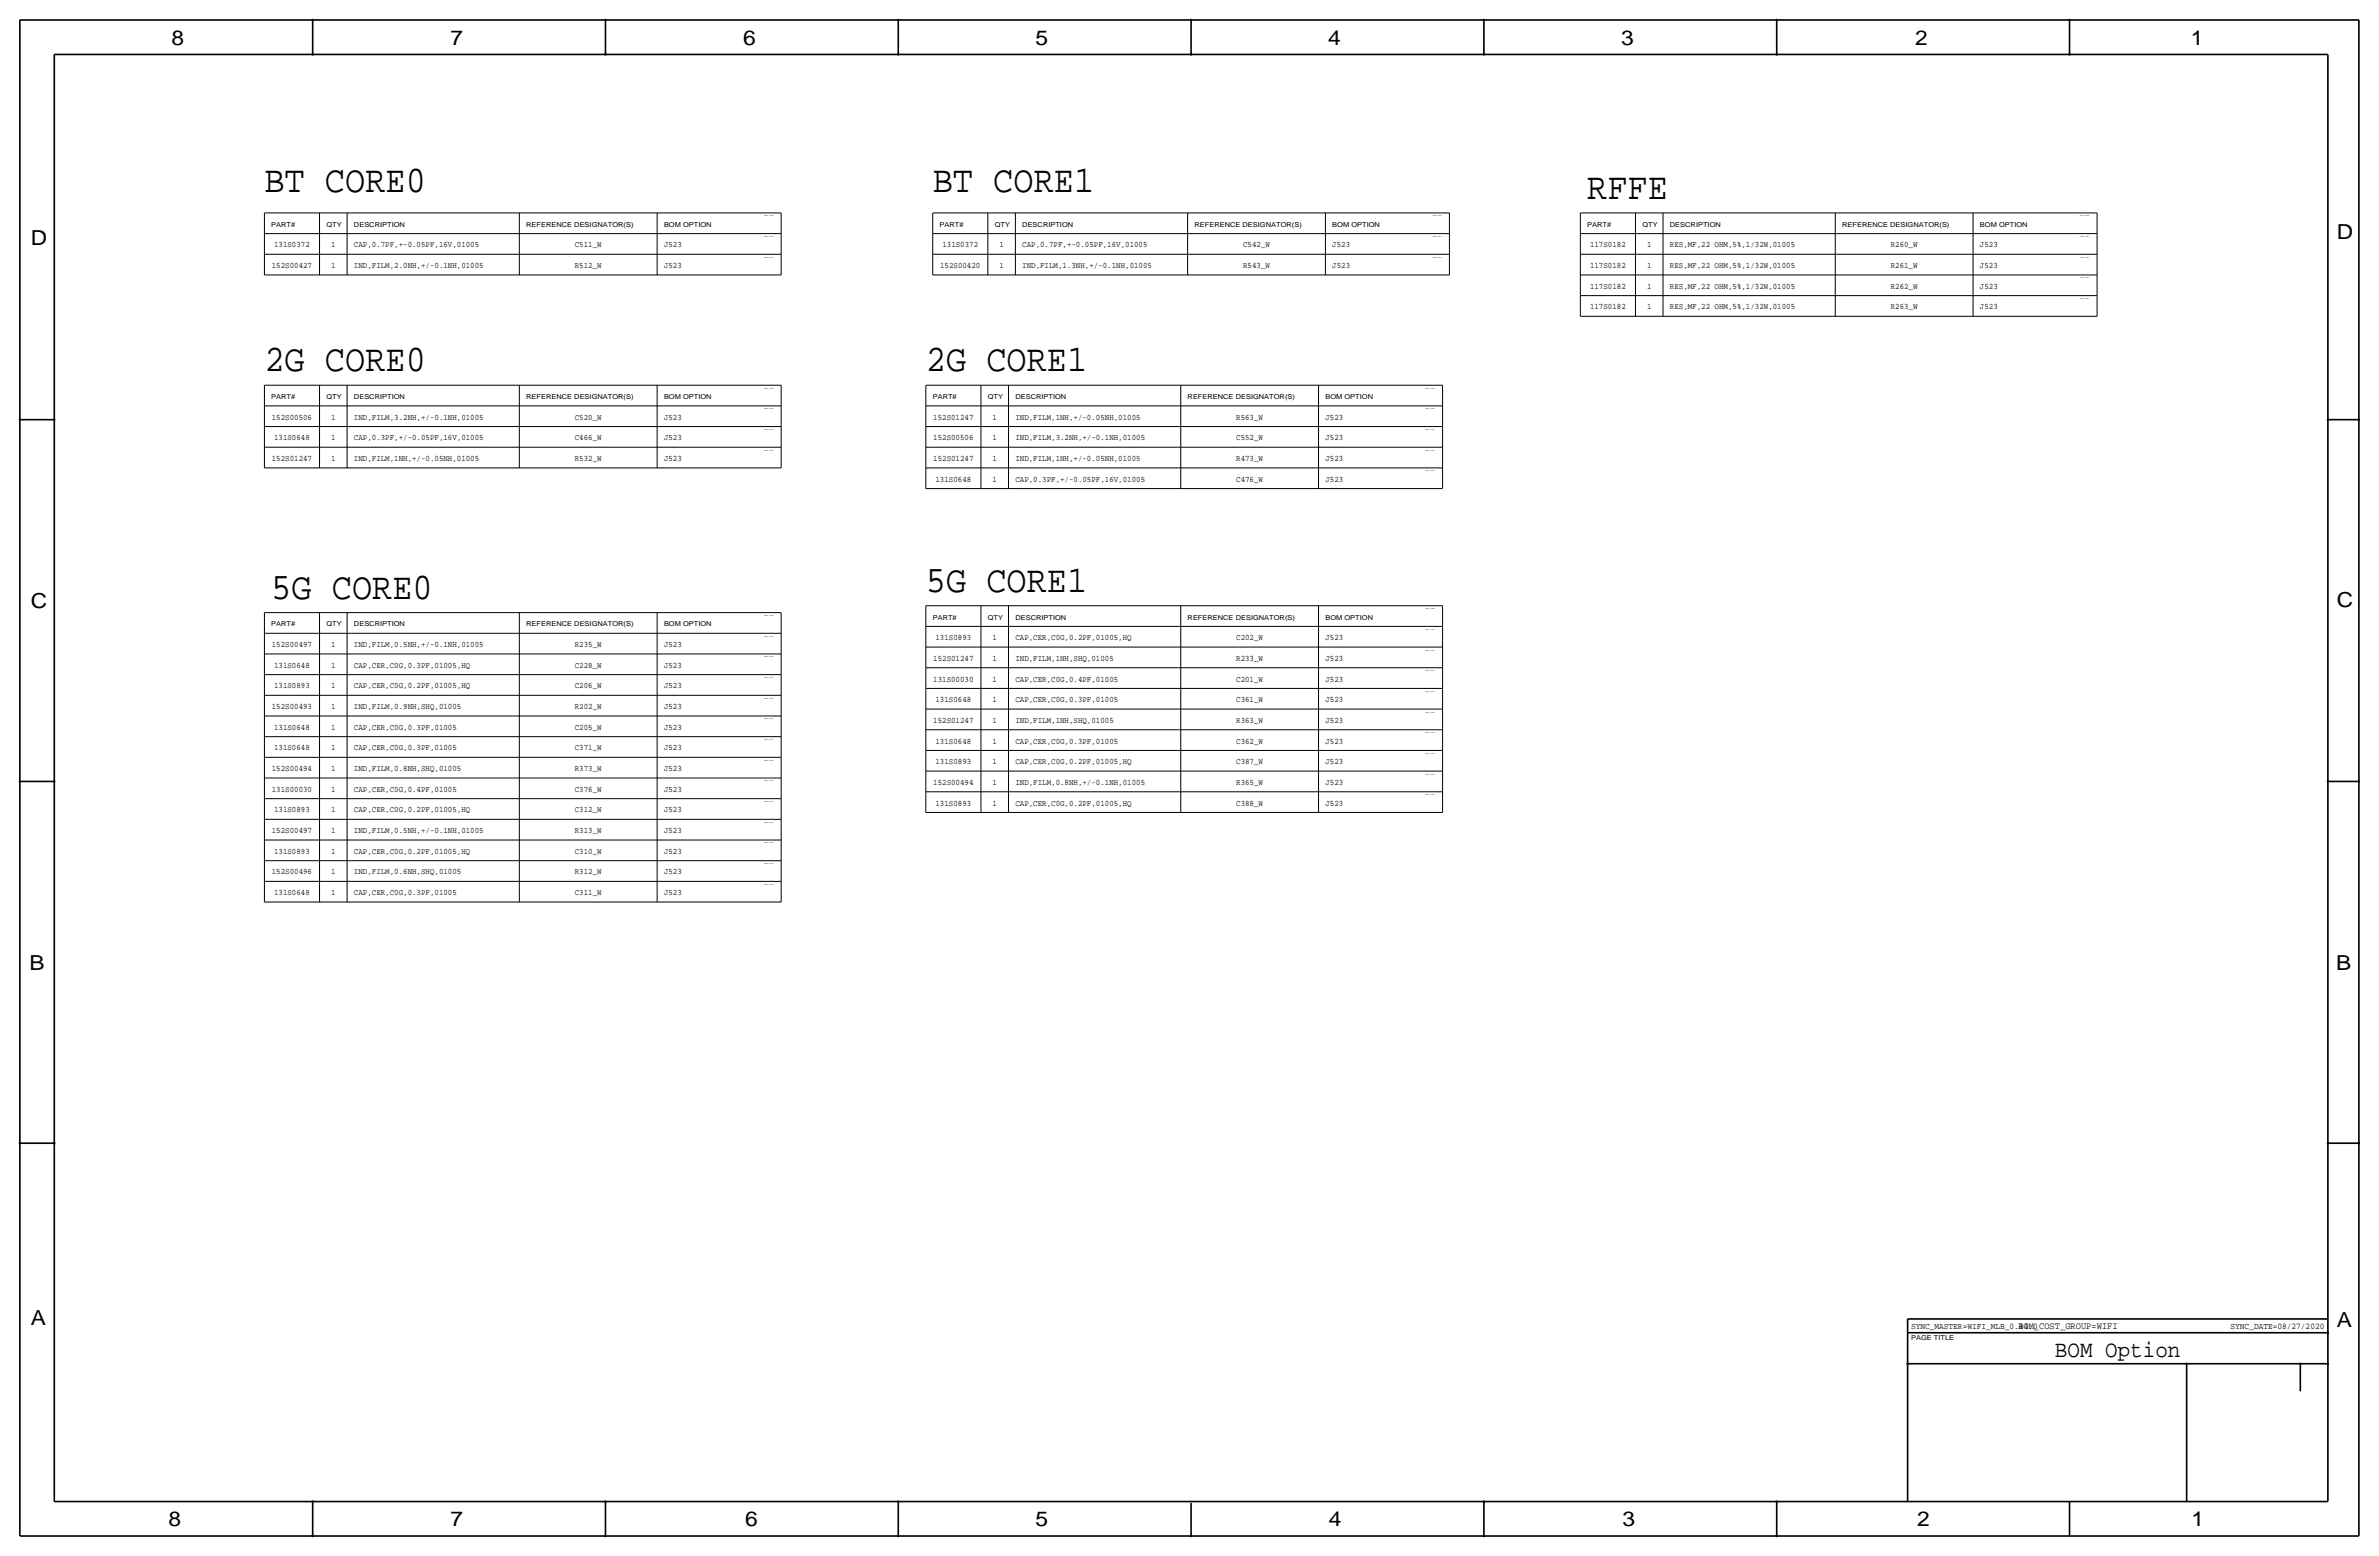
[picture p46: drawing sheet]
<svg xmlns="http://www.w3.org/2000/svg" width="877mm" height="574mm" viewBox="0 0 877 574" stroke-linecap="round" stroke-linejoin="round" font-family="sans-serif">
<defs><g id="words">
<g font-size="13.9">
<text x="97.5" y="70.9">BT CORE0</text>
<text x="343.9" y="70.9">BT CORE1</text>
<text x="585.2" y="73.4">RFFE</text>
<text x="97.5" y="136.9">2G CORE0</text>
<text x="341.3" y="136.9">2G CORE1</text>
<text x="100" y="220.7">5G CORE0</text>
<text x="341.3" y="218.2">5G CORE1</text>
</g>
<text font-size="8.6" x="757.6" y="500.1">BOM Option</text>
<g font-size="7.6">
<text x="63.2" y="16.5">8</text>
<text x="166.1" y="16.5">7</text>
<text x="274" y="16.5">6</text>
<text x="381.7" y="16.5">5</text>
<text x="489.7" y="16.5">4</text>
<text x="597.6" y="16.5">3</text>
<text x="706.1" y="16.5">2</text>
<text x="807.7" y="16.5">1</text>
<text x="861.5" y="88.1">D</text>
<text x="11.4" y="90.4">D</text>
<text x="11.4" y="224.3">C</text>
<text x="861.5" y="223.8">C</text>
<text x="10.9" y="357.6">B</text>
<text x="861.3" y="357.4">B</text>
<text x="11.4" y="488.4">A</text>
<text x="861.5" y="489.2">A</text>
<text x="62.2" y="562.6">8</text>
<text x="166.1" y="562.6">7</text>
<text x="274.8" y="562.6">6</text>
<text x="381.7" y="562.6">5</text>
<text x="489.9" y="562.6">4</text>
<text x="598.1" y="562.6">3</text>
<text x="706.8" y="562.6">2</text>
<text x="807.9" y="562.6">1</text>
</g>
<text font-size="3.6" x="744.1" y="490">BOM_COST_GROUP=WIFI</text>
<g font-size="3.2">
<text x="704.5" y="490">SYNC_MASTER=WIFI_MLB_0.44.0</text>
<text x="822.3" y="490">SYNC_DATE=08/27/2020</text>
</g>
<g font-size="3.1">
<text x="101" y="91.2">131S0372</text>
<text x="122.1" y="91.2">1</text>
<text x="130.5" y="91.2">CAP,0.7PF,+-0.05PF,16V,01005</text>
<text x="211.9" y="91.2">C511_W</text>
<text x="244.8" y="91.2">J523</text>
<text x="347.4" y="91.2">131S0372</text>
<text x="368.4" y="91.2">1</text>
<text x="376.9" y="91.2">CAP,0.7PF,+-0.05PF,16V,01005</text>
<text x="458.3" y="91.2">C542_W</text>
<text x="491.2" y="91.2">J523</text>
<text x="586.2" y="91.2">117S0182</text>
<text x="607.2" y="91.2">1</text>
<text x="615.6" y="91.2">RES,MF,22 OHM,5%,1/32W,01005</text>
<text x="697.1" y="91.2">R260_W</text>
<text x="729.9" y="91.2">J523</text>
<text x="100.2" y="98.8">152S00427</text>
<text x="122.1" y="98.8">1</text>
<text x="130.5" y="98.8">IND,FILM,2.0NH,+/-0.1NH,01005</text>
<text x="211.9" y="98.8">R512_W</text>
<text x="244.8" y="98.8">J523</text>
<text x="346.6" y="98.8">152S00420</text>
<text x="368.4" y="98.8">1</text>
<text x="376.9" y="98.8">IND,FILM,1.3NH,+/-0.1NH,01005</text>
<text x="458.3" y="98.8">R543_W</text>
<text x="491.2" y="98.8">J523</text>
<text x="586.2" y="98.8">117S0182</text>
<text x="607.2" y="98.8">1</text>
<text x="615.6" y="98.8">RES,MF,22 OHM,5%,1/32W,01005</text>
<text x="697.1" y="98.8">R261_W</text>
<text x="729.9" y="98.8">J523</text>
<text x="586.2" y="106.4">117S0182</text>
<text x="607.2" y="106.4">1</text>
<text x="615.6" y="106.4">RES,MF,22 OHM,5%,1/32W,01005</text>
<text x="697.1" y="106.4">R262_W</text>
<text x="729.9" y="106.4">J523</text>
<text x="586.2" y="114">117S0182</text>
<text x="607.2" y="114">1</text>
<text x="615.6" y="114">RES,MF,22 OHM,5%,1/32W,01005</text>
<text x="697.1" y="114">R263_W</text>
<text x="729.9" y="114">J523</text>
<text x="100.2" y="154.7">152S00506</text>
<text x="122.1" y="154.7">1</text>
<text x="130.5" y="154.7">IND,FILM,3.2NH,+/-0.1NH,01005</text>
<text x="211.9" y="154.7">C520_W</text>
<text x="244.8" y="154.7">J523</text>
<text x="344.1" y="154.7">152S01247</text>
<text x="365.9" y="154.7">1</text>
<text x="374.3" y="154.7">IND,FILM,1NH,+/-0.05NH,01005</text>
<text x="455.8" y="154.7">R563_W</text>
<text x="488.6" y="154.7">J523</text>
<text x="101" y="162.3">131S0648</text>
<text x="122.1" y="162.3">1</text>
<text x="130.5" y="162.3">CAP,0.3PF,+/-0.05PF,16V,01005</text>
<text x="211.9" y="162.3">C466_W</text>
<text x="244.8" y="162.3">J523</text>
<text x="344.1" y="162.3">152S00506</text>
<text x="365.9" y="162.3">1</text>
<text x="374.3" y="162.3">IND,FILM,3.2NH,+/-0.1NH,01005</text>
<text x="455.8" y="162.3">C552_W</text>
<text x="488.6" y="162.3">J523</text>
<text x="100.2" y="169.9">152S01247</text>
<text x="122.1" y="169.9">1</text>
<text x="130.5" y="169.9">IND,FILM,1NH,+/-0.05NH,01005</text>
<text x="211.9" y="169.9">R532_W</text>
<text x="244.8" y="169.9">J523</text>
<text x="344.1" y="169.9">152S01247</text>
<text x="365.9" y="169.9">1</text>
<text x="374.3" y="169.9">IND,FILM,1NH,+/-0.05NH,01005</text>
<text x="455.8" y="169.9">R473_W</text>
<text x="488.6" y="169.9">J523</text>
<text x="344.9" y="177.5">131S0648</text>
<text x="365.9" y="177.5">1</text>
<text x="374.3" y="177.5">CAP,0.3PF,+/-0.05PF,16V,01005</text>
<text x="455.8" y="177.5">C476_W</text>
<text x="488.6" y="177.5">J523</text>
<text x="100.2" y="238.5">152S00497</text>
<text x="122.1" y="238.5">1</text>
<text x="130.5" y="238.5">IND,FILM,0.5NH,+/-0.1NH,01005</text>
<text x="211.9" y="238.5">R235_W</text>
<text x="244.8" y="238.5">J523</text>
<text x="344.9" y="236">131S0893</text>
<text x="365.9" y="236">1</text>
<text x="374.3" y="236">CAP,CER,C0G,0.2PF,01005,HQ</text>
<text x="455.8" y="236">C202_W</text>
<text x="488.6" y="236">J523</text>
<text x="344.1" y="243.6">152S01247</text>
<text x="365.9" y="243.6">1</text>
<text x="374.3" y="243.6">IND,FILM,1NH,SHQ,01005</text>
<text x="455.8" y="243.6">R233_W</text>
<text x="488.6" y="243.6">J523</text>
<text x="101" y="246.1">131S0648</text>
<text x="122.1" y="246.1">1</text>
<text x="130.5" y="246.1">CAP,CER,C0G,0.3PF,01005,HQ</text>
<text x="211.9" y="246.1">C228_W</text>
<text x="244.8" y="246.1">J523</text>
<text x="344.1" y="251.2">131S00030</text>
<text x="365.9" y="251.2">1</text>
<text x="374.3" y="251.2">CAP,CER,C0G,0.4PF,01005</text>
<text x="455.8" y="251.2">C201_W</text>
<text x="488.6" y="251.2">J523</text>
<text x="101" y="253.7">131S0893</text>
<text x="122.1" y="253.7">1</text>
<text x="130.5" y="253.7">CAP,CER,C0G,0.2PF,01005,HQ</text>
<text x="211.9" y="253.7">C206_W</text>
<text x="244.8" y="253.7">J523</text>
<text x="100.2" y="261.4">152S00493</text>
<text x="122.1" y="261.4">1</text>
<text x="130.5" y="261.4">IND,FILM,0.9NH,SHQ,01005</text>
<text x="211.9" y="261.4">R202_W</text>
<text x="244.8" y="261.4">J523</text>
<text x="344.9" y="258.8">131S0648</text>
<text x="365.9" y="258.8">1</text>
<text x="374.3" y="258.8">CAP,CER,C0G,0.3PF,01005</text>
<text x="455.8" y="258.8">C361_W</text>
<text x="488.6" y="258.8">J523</text>
<text x="101" y="269">131S0648</text>
<text x="122.1" y="269">1</text>
<text x="130.5" y="269">CAP,CER,C0G,0.3PF,01005</text>
<text x="211.9" y="269">C205_W</text>
<text x="244.8" y="269">J523</text>
<text x="344.1" y="266.4">152S01247</text>
<text x="365.9" y="266.4">1</text>
<text x="374.3" y="266.4">IND,FILM,1NH,SHQ,01005</text>
<text x="455.8" y="266.4">R363_W</text>
<text x="488.6" y="266.4">J523</text>
<text x="344.9" y="274.1">131S0648</text>
<text x="365.9" y="274.1">1</text>
<text x="374.3" y="274.1">CAP,CER,C0G,0.3PF,01005</text>
<text x="455.8" y="274.1">C362_W</text>
<text x="488.6" y="274.1">J523</text>
<text x="101" y="276.6">131S0648</text>
<text x="122.1" y="276.6">1</text>
<text x="130.5" y="276.6">CAP,CER,C0G,0.3PF,01005</text>
<text x="211.9" y="276.6">C371_W</text>
<text x="244.8" y="276.6">J523</text>
<text x="344.9" y="281.7">131S0893</text>
<text x="365.9" y="281.7">1</text>
<text x="374.3" y="281.7">CAP,CER,C0G,0.2PF,01005,HQ</text>
<text x="455.8" y="281.7">C387_W</text>
<text x="488.6" y="281.7">J523</text>
<text x="100.2" y="284.2">152S00494</text>
<text x="122.1" y="284.2">1</text>
<text x="130.5" y="284.2">IND,FILM,0.8NH,SHQ,01005</text>
<text x="211.9" y="284.2">R373_W</text>
<text x="244.8" y="284.2">J523</text>
<text x="100.2" y="291.8">131S00030</text>
<text x="122.1" y="291.8">1</text>
<text x="130.5" y="291.8">CAP,CER,C0G,0.4PF,01005</text>
<text x="211.9" y="291.8">C376_W</text>
<text x="244.8" y="291.8">J523</text>
<text x="344.1" y="289.3">152S00494</text>
<text x="365.9" y="289.3">1</text>
<text x="374.3" y="289.3">IND,FILM,0.8NH,+/-0.1NH,01005</text>
<text x="455.8" y="289.3">R365_W</text>
<text x="488.6" y="289.3">J523</text>
<text x="101" y="299.5">131S0893</text>
<text x="122.1" y="299.5">1</text>
<text x="130.5" y="299.5">CAP,CER,C0G,0.2PF,01005,HQ</text>
<text x="211.9" y="299.5">C312_W</text>
<text x="244.8" y="299.5">J523</text>
<text x="344.9" y="296.9">131S0893</text>
<text x="365.9" y="296.9">1</text>
<text x="374.3" y="296.9">CAP,CER,C0G,0.2PF,01005,HQ</text>
<text x="455.8" y="296.9">C388_W</text>
<text x="488.6" y="296.9">J523</text>
<text x="100.2" y="307.1">152S00497</text>
<text x="122.1" y="307.1">1</text>
<text x="130.5" y="307.1">IND,FILM,0.5NH,+/-0.1NH,01005</text>
<text x="211.9" y="307.1">R313_W</text>
<text x="244.8" y="307.1">J523</text>
<text x="101" y="314.7">131S0893</text>
<text x="122.1" y="314.7">1</text>
<text x="130.5" y="314.7">CAP,CER,C0G,0.2PF,01005,HQ</text>
<text x="211.9" y="314.7">C310_W</text>
<text x="244.8" y="314.7">J523</text>
<text x="100.2" y="322.3">152S00496</text>
<text x="122.1" y="322.3">1</text>
<text x="130.5" y="322.3">IND,FILM,0.6NH,SHQ,01005</text>
<text x="211.9" y="322.3">R312_W</text>
<text x="244.8" y="322.3">J523</text>
<text x="101" y="329.9">131S0648</text>
<text x="122.1" y="329.9">1</text>
<text x="130.5" y="329.9">CAP,CER,C0G,0.3PF,01005</text>
<text x="211.9" y="329.9">C311_W</text>
<text x="244.8" y="329.9">J523</text>
</g>
<g font-size="2.5">
<text x="100" y="83.6">PART#</text>
<text x="120.3" y="83.6">QTY</text>
<text x="130.5" y="83.6">DESCRIPTION</text>
<text x="194" y="83.6">REFERENCE DESIGNATOR(S)</text>
<text x="244.8" y="83.6">BOM OPTION</text>
<text x="346.4" y="83.6">PART#</text>
<text x="366.7" y="83.6">QTY</text>
<text x="376.9" y="83.6">DESCRIPTION</text>
<text x="440.4" y="83.6">REFERENCE DESIGNATOR(S)</text>
<text x="491.2" y="83.6">BOM OPTION</text>
<text x="585.2" y="83.6">PART#</text>
<text x="605.5" y="83.6">QTY</text>
<text x="615.6" y="83.6">DESCRIPTION</text>
<text x="679.1" y="83.6">REFERENCE DESIGNATOR(S)</text>
<text x="729.9" y="83.6">BOM OPTION</text>
<text x="100" y="147.1">PART#</text>
<text x="120.3" y="147.1">QTY</text>
<text x="130.5" y="147.1">DESCRIPTION</text>
<text x="194" y="147.1">REFERENCE DESIGNATOR(S)</text>
<text x="244.8" y="147.1">BOM OPTION</text>
<text x="343.9" y="147.1">PART#</text>
<text x="364.2" y="147.1">QTY</text>
<text x="374.3" y="147.1">DESCRIPTION</text>
<text x="437.8" y="147.1">REFERENCE DESIGNATOR(S)</text>
<text x="488.6" y="147.1">BOM OPTION</text>
<text x="100" y="230.9">PART#</text>
<text x="120.3" y="230.9">QTY</text>
<text x="130.5" y="230.9">DESCRIPTION</text>
<text x="194" y="230.9">REFERENCE DESIGNATOR(S)</text>
<text x="244.8" y="230.9">BOM OPTION</text>
<text x="343.9" y="228.3">PART#</text>
<text x="364.2" y="228.3">QTY</text>
<text x="374.3" y="228.3">DESCRIPTION</text>
<text x="437.8" y="228.3">REFERENCE DESIGNATOR(S)</text>
<text x="488.6" y="228.3">BOM OPTION</text>
<text x="704.5" y="493.8">PAGE TITLE</text>
</g>
<g font-size=".4">
<text x="281.6" y="79.8">TABLE_5_HEAD</text>
<text x="528" y="79.8">TABLE_5_HEAD</text>
<text x="766.8" y="79.8">TABLE_5_HEAD</text>
<text x="281.6" y="87.4">TABLE_5_ITEM</text>
<text x="528" y="87.4">TABLE_5_ITEM</text>
<text x="766.8" y="87.4">TABLE_5_ITEM</text>
<text x="281.6" y="95">TABLE_5_ITEM</text>
<text x="528" y="95">TABLE_5_ITEM</text>
<text x="766.8" y="95">TABLE_5_ITEM</text>
<text x="766.8" y="102.6">TABLE_5_ITEM</text>
<text x="766.8" y="110.2">TABLE_5_ITEM</text>
<text x="281.6" y="143.3">TABLE_5_HEAD</text>
<text x="525.5" y="143.3">TABLE_5_HEAD</text>
<text x="281.6" y="150.9">TABLE_5_ITEM</text>
<text x="525.5" y="150.9">TABLE_5_ITEM</text>
<text x="281.6" y="158.5">TABLE_5_ITEM</text>
<text x="525.5" y="158.5">TABLE_5_ITEM</text>
<text x="281.6" y="166.1">TABLE_5_ITEM</text>
<text x="525.5" y="166.1">TABLE_5_ITEM</text>
<text x="525.5" y="173.7">TABLE_5_ITEM</text>
<text x="281.6" y="227.1">TABLE_5_HEAD</text>
<text x="525.5" y="224.5">TABLE_5_HEAD</text>
<text x="525.5" y="232.2">TABLE_5_ITEM</text>
<text x="281.6" y="234.7">TABLE_5_ITEM</text>
<text x="525.5" y="239.8">TABLE_5_ITEM</text>
<text x="281.6" y="242.3">TABLE_5_ITEM</text>
<text x="281.6" y="249.9">TABLE_5_ITEM</text>
<text x="525.5" y="247.4">TABLE_5_ITEM</text>
<text x="281.6" y="257.6">TABLE_5_ITEM</text>
<text x="525.5" y="255">TABLE_5_ITEM</text>
<text x="525.5" y="262.6">TABLE_5_ITEM</text>
<text x="281.6" y="265.2">TABLE_5_ITEM</text>
<text x="281.6" y="272.8">TABLE_5_ITEM</text>
<text x="525.5" y="270.3">TABLE_5_ITEM</text>
<text x="281.6" y="280.4">TABLE_5_ITEM</text>
<text x="525.5" y="277.9">TABLE_5_ITEM</text>
<text x="525.5" y="285.5">TABLE_5_ITEM</text>
<text x="281.6" y="288">TABLE_5_ITEM</text>
<text x="525.5" y="293.1">TABLE_5_ITEM</text>
<text x="281.6" y="295.7">TABLE_5_ITEM</text>
<text x="281.6" y="303.3">TABLE_5_ITEM</text>
<text x="281.6" y="310.9">TABLE_5_ITEM</text>
<text x="281.6" y="318.5">TABLE_5_ITEM</text>
<text x="281.6" y="326.1">TABLE_5_ITEM</text>
</g>
</g></defs>
<g fill="none" stroke="#000" stroke-width=".6">
<path d="M7.3 7.4v558.8zM7.3 7.4h862.3zM115.3 7.4v12.7zM223.2 7.4v12.7zM331.2 7.4v12.7zM439.1 7.4v12.7zM547.1 7.4v12.7zM655 7.4v12.7zM763 7.4v12.7zM869.6 7.4v558.8zM20 20.1v533.4zM20 20.1h838.2z"/>
<path d="M858.2 20.1v533.4zM7.3 154.7h12.7zM858.2 154.7h11.4zM7.3 288h12.7zM858.2 288h11.4zM7.3 421.4h12.7zM858.2 421.4h11.4zM703.3 486.2h154.9zM703.3 486.2v5zM703.3 491.2h154.9zM703.3 491.2v62.3zM703.3 502.7h154.9z"/>
<path d="M806.1 502.7v50.8zM848.1 502.7v10.1zM20 553.5h838.2zM115.3 553.5v12.7zM223.2 553.5v12.7zM331.2 553.5v12.7zM439.1 554v12.2zM547.1 553.5v12.7zM655 553.5v12.7zM763 553.5v12.7zM7.3 566.2h862.3z"/>
</g>
<g fill="#000" stroke="#000" stroke-width=".37">
<path d="M115.1 7.2h.4v.3h-.4zM115.1 19.9h.4v.3h-.4zM223 7.2h.4v.3h-.4zM223 19.9h.4v.3h-.4zM331 19.9h.4v.3h-.4zM331 7.2h.4v.3h-.4zM438.9 7.2h.4v.3h-.4zM438.9 19.9h.4v.3h-.4zM546.9 7.2h.4v.3h-.4zM546.9 19.9h.4v.3h-.4zM654.8 19.9h.4v.3h-.4zM654.8 7.2h.4v.3h-.4z"/>
<path d="M762.8 19.9h.4v.3h-.4zM762.8 7.2h.4v.3h-.4zM7.1 154.5h.4v.4h-.4zM19.8 154.5h.4v.4h-.4zM858 154.5h.4v.4h-.4zM869.5 154.5h.3v.4h-.3zM7.1 287.9h.4v.3h-.4zM19.8 287.9h.4v.3h-.4zM858 287.9h.4v.3h-.4zM869.5 287.9h.3v.3h-.3zM7.1 421.2h.4v.4h-.4zM19.8 421.2h.4v.4h-.4z"/>
<path d="M858 421.2h.4v.4h-.4zM869.5 421.2h.3v.4h-.3zM858 491.1h.4v.3h-.4zM703.1 502.5h.4v.3h-.4zM806 502.5h.3v.3h-.3zM847.9 502.5h.3v.3h-.3zM858 502.5h.4v.3h-.4zM115.1 553.3h.4v.3h-.4zM223 553.3h.4v.3h-.4zM331 553.3h.4v.3h-.4zM546.9 553.3h.4v.3h-.4zM654.8 553.3h.4v.3h-.4z"/>
<path d="M115.1 566h.4v.3h-.4zM223 566h.4v.3h-.4zM331 566h.4v.3h-.4zM438.9 566h.4v.3h-.4zM546.9 566h.4v.3h-.4zM654.8 566h.4v.3h-.4z"/>
</g>
<g fill="none" stroke="#000" stroke-width=".37">
<path d="M97.5 78.5v7.6zM97.5 78.5h190.5zM117.8 78.5v7.6zM128 78.5v7.6zM191.5 78.5v7.6zM242.3 78.5v7.6zM288 78.5v7.6zM343.9 78.5v7.6zM343.9 78.5h190.5zM364.2 78.5v7.6zM374.3 78.5v7.6zM437.8 78.5v7.6z"/>
<path d="M488.6 78.5v7.6zM534.4 78.5v7.6zM582.6 78.5v7.6zM582.6 78.5h190.5zM602.9 78.5v7.6zM613.1 78.5v7.6zM676.6 78.5v7.6zM727.4 78.5v7.6zM773.1 78.5v7.6zM97.5 86.1v7.6zM97.5 93.7h190.5zM97.5 93.7v7.6z"/>
<path d="M97.5 86.1h190.5zM117.8 86.1v7.6zM117.8 93.7v7.6zM128 86.1v7.6zM128 93.7v7.6zM191.5 86.1v7.6zM191.5 93.7v7.6zM242.3 86.1v7.6zM242.3 93.7v7.6zM288 86.1v7.6zM288 93.7v7.6zM343.9 86.1h190.5z"/>
<path d="M343.9 86.1v7.6zM343.9 93.7h190.5zM343.9 93.7v7.6zM364.2 86.1v7.6zM364.2 93.7v7.6zM374.3 86.1v7.6zM374.3 93.7v7.6zM437.8 86.1v7.6zM437.8 93.7v7.6zM488.6 86.1v7.6zM488.6 93.7v7.6zM534.4 86.1v7.6z"/>
<path d="M534.4 93.7v7.6zM582.6 86.1v7.6zM582.6 93.7h190.5zM582.6 93.7v7.6zM582.6 86.1h190.5zM602.9 86.1v7.6zM602.9 93.7v7.6zM613.1 86.1v7.6zM613.1 93.7v7.6zM676.6 86.1v7.6zM676.6 93.7v7.6zM727.4 86.1v7.6z"/>
<path d="M727.4 93.7v7.6zM773.1 86.1v7.6zM773.1 93.7v7.6zM97.5 101.3h190.5zM343.9 101.3h190.5zM582.6 101.3h190.5zM582.6 101.3v7.7zM582.6 109h190.5zM582.6 109v7.6zM582.6 116.6h190.5zM602.9 101.3v7.7zM602.9 109v7.6z"/>
<path d="M613.1 101.3v7.7zM613.1 109v7.6zM676.6 101.3v7.7zM676.6 109v7.6zM727.4 101.3v7.7zM727.4 109v7.6zM773.1 101.3v7.7zM773.1 109v7.6zM97.5 142v7.6zM97.5 149.6h190.5zM97.5 142h190.5zM97.5 149.6v7.6z"/>
<path d="M97.5 157.2h190.5zM97.5 157.2v7.6zM117.8 142v7.6zM117.8 149.6v7.6zM117.8 157.2v7.6zM128 142v7.6zM128 149.6v7.6zM128 157.2v7.6zM191.5 142v7.6zM191.5 149.6v7.6zM191.5 157.2v7.6zM242.3 142v7.6z"/>
<path d="M242.3 149.6v7.6zM242.3 157.2v7.6zM288 142v7.6zM288 149.6v7.6zM288 157.2v7.6zM341.3 142v7.6zM341.3 149.6h190.5zM341.3 142h190.5zM341.3 157.2v7.6zM341.3 149.6v7.6zM341.3 157.2h190.5zM361.6 142v7.6z"/>
<path d="M361.6 157.2v7.6zM361.6 149.6v7.6zM371.8 142v7.6zM371.8 157.2v7.6zM371.8 149.6v7.6zM435.3 142v7.6zM435.3 157.2v7.6zM435.3 149.6v7.6zM486.1 142v7.6zM486.1 157.2v7.6zM486.1 149.6v7.6zM531.8 142v7.6z"/>
<path d="M531.8 157.2v7.6zM531.8 149.6v7.6zM97.5 164.8v7.7zM97.5 172.5h190.5zM97.5 164.8h190.5zM117.8 164.8v7.7zM128 164.8v7.7zM191.5 164.8v7.7zM242.3 164.8v7.7zM288 164.8v7.7zM341.3 164.8h190.5zM341.3 172.5v7.6z"/>
<path d="M341.3 164.8v7.7zM341.3 172.5h190.5zM361.6 172.5v7.6zM361.6 164.8v7.7zM371.8 172.5v7.6zM371.8 164.8v7.7zM435.3 172.5v7.6zM435.3 164.8v7.7zM486.1 172.5v7.6zM486.1 164.8v7.7zM531.8 172.5v7.6zM531.8 164.8v7.7z"/>
<path d="M341.3 180.1h190.5zM97.5 225.8v7.6zM97.5 233.4h190.5zM97.5 225.8h190.5zM97.5 233.4v7.6zM117.8 225.8v7.6zM117.8 233.4v7.6zM128 225.8v7.6zM128 233.4v7.6zM191.5 225.8v7.6zM191.5 233.4v7.6zM242.3 225.8v7.6z"/>
<path d="M242.3 233.4v7.6zM288 225.8v7.6zM288 233.4v7.6zM341.3 230.9v7.6zM341.3 238.5h190.5zM341.3 238.5v7.6zM341.3 223.3v7.6zM341.3 230.9h190.5zM341.3 223.3h190.5zM361.6 230.9v7.6zM361.6 238.5v7.6zM361.6 223.3v7.6z"/>
<path d="M371.8 230.9v7.6zM371.8 238.5v7.6zM371.8 223.3v7.6zM435.3 230.9v7.6zM435.3 238.5v7.6zM435.3 223.3v7.6zM486.1 230.9v7.6zM486.1 238.5v7.6zM486.1 223.3v7.6zM531.8 230.9v7.6zM531.8 238.5v7.6zM531.8 223.3v7.6z"/>
<path d="M97.5 241h190.5zM97.5 241v7.7zM97.5 248.7h190.5zM97.5 248.7v7.6zM97.5 256.3h190.5zM97.5 256.3v7.6zM117.8 241v7.7zM117.8 248.7v7.6zM117.8 256.3v7.6zM128 241v7.7zM128 248.7v7.6zM128 256.3v7.6z"/>
<path d="M191.5 241v7.7zM191.5 248.7v7.6zM191.5 256.3v7.6zM242.3 241v7.7zM242.3 248.7v7.6zM242.3 256.3v7.6zM288 241v7.7zM288 248.7v7.6zM288 256.3v7.6zM341.3 246.1h190.5zM341.3 246.1v7.6zM341.3 253.7h190.5z"/>
<path d="M341.3 253.7v7.7zM361.6 246.1v7.6zM361.6 253.7v7.7zM371.8 246.1v7.6zM371.8 253.7v7.7zM435.3 246.1v7.6zM435.3 253.7v7.7zM486.1 246.1v7.6zM486.1 253.7v7.7zM531.8 246.1v7.6zM531.8 253.7v7.7zM97.5 263.9h190.5z"/>
<path d="M97.5 263.9v7.6zM97.5 271.5h190.5zM97.5 271.5v7.6zM97.5 279.1h190.5zM97.5 279.1v7.7zM117.8 263.9v7.6zM117.8 271.5v7.6zM117.8 279.1v7.7zM128 263.9v7.6zM128 271.5v7.6zM128 279.1v7.7zM191.5 263.9v7.6z"/>
<path d="M191.5 271.5v7.6zM191.5 279.1v7.7zM242.3 263.9v7.6zM242.3 271.5v7.6zM242.3 279.1v7.7zM288 263.9v7.6zM288 271.5v7.6zM288 279.1v7.7zM341.3 261.4v7.6zM341.3 269h190.5zM341.3 276.6v7.6zM341.3 269v7.6z"/>
<path d="M341.3 276.6h190.5zM341.3 261.4h190.5zM361.6 261.4v7.6zM361.6 276.6v7.6zM361.6 269v7.6zM371.8 261.4v7.6zM371.8 276.6v7.6zM371.8 269v7.6zM435.3 261.4v7.6zM435.3 276.6v7.6zM435.3 269v7.6zM486.1 261.4v7.6z"/>
<path d="M486.1 276.6v7.6zM486.1 269v7.6zM531.8 261.4v7.6zM531.8 276.6v7.6zM531.8 269v7.6zM97.5 286.8h190.5zM97.5 286.8v7.6zM97.5 294.4h190.5zM97.5 294.4v7.6zM117.8 286.8v7.6zM117.8 294.4v7.6zM128 286.8v7.6z"/>
<path d="M128 294.4v7.6zM191.5 286.8v7.6zM191.5 294.4v7.6zM242.3 286.8v7.6zM242.3 294.4v7.6zM288 286.8v7.6zM288 294.4v7.6zM341.3 284.2h190.5zM341.3 284.2v7.6zM341.3 291.8h190.5zM341.3 291.8v7.7zM341.3 299.5h190.5z"/>
<path d="M361.6 284.2v7.6zM361.6 291.8v7.7zM371.8 284.2v7.6zM371.8 291.8v7.7zM435.3 284.2v7.6zM435.3 291.8v7.7zM486.1 284.2v7.6zM486.1 291.8v7.7zM531.8 284.2v7.6zM531.8 291.8v7.7zM97.5 302v7.6zM97.5 309.6h190.5z"/>
<path d="M97.5 309.6v7.6zM97.5 317.2h190.5zM97.5 317.2v7.7zM97.5 302h190.5zM117.8 302v7.6zM117.8 309.6v7.6zM117.8 317.2v7.7zM128 302v7.6zM128 309.6v7.6zM128 317.2v7.7zM191.5 302v7.6zM191.5 309.6v7.6z"/>
<path d="M191.5 317.2v7.7zM242.3 302v7.6zM242.3 309.6v7.6zM242.3 317.2v7.7zM288 302v7.6zM288 309.6v7.6zM288 317.2v7.7zM97.5 324.9v7.6zM97.5 332.5h190.5zM97.5 324.9h190.5zM117.8 324.9v7.6zM128 324.9v7.6z"/>
<path d="M191.5 324.9v7.6zM242.3 324.9v7.6zM288 324.9v7.6z"/>
</g>
<use href="#words"/>
</svg>
